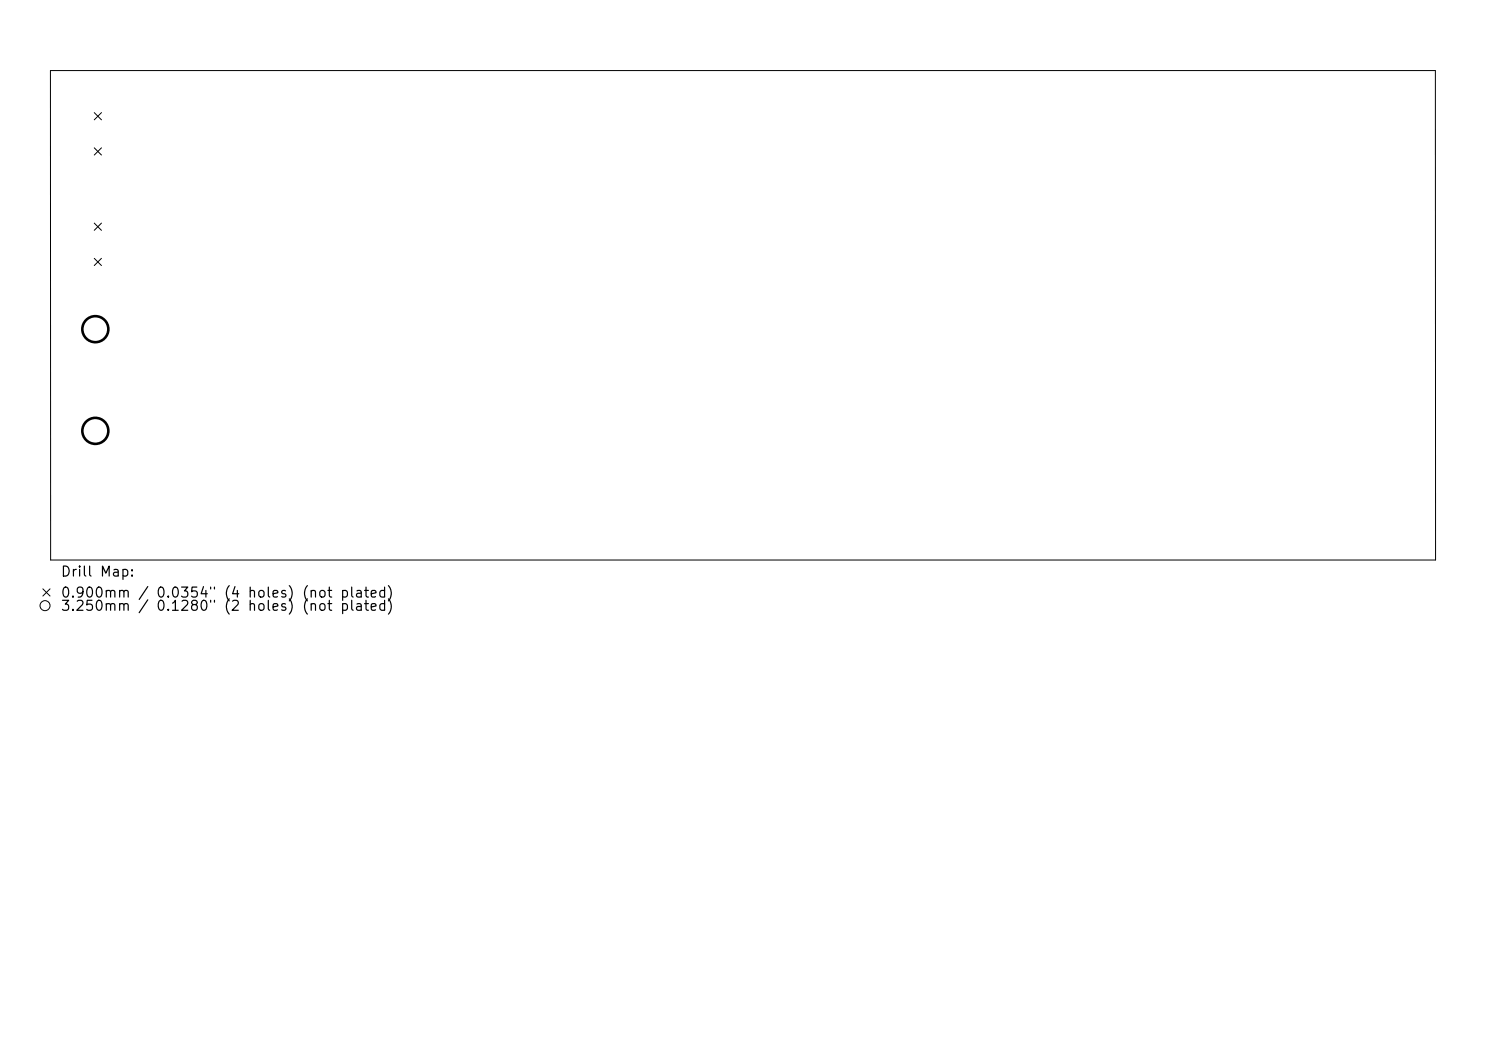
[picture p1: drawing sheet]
<svg xmlns="http://www.w3.org/2000/svg" width="297mm" height="210mm" viewBox="0 0 297 210" stroke-linecap="round" stroke-linejoin="round" font-family="sans-serif">
<defs><g id="words">
<g font-size="2">
<text x="12" y="115.7">Drill Map:</text>
<text x="12" y="119.9">0.900mm / 0.0354&quot; (4 holes) (not plated)</text>
<text x="12" y="122.6">3.250mm / 0.1280&quot; (2 holes) (not plated)</text>
</g>
</g></defs>
<g fill="none" stroke="#000" stroke-width=".2">
<path d="M10.1 14.1h276.8v97.8h-276.8zM18.8 22.5l1.5 1.4M18.8 29.5l1.5 1.5M20.3 22.5l-1.5 1.4M20.3 29.5l-1.5 1.5M18.8 44.6l1.5 1.4M18.8 51.6l1.5 1.5M20.3 44.6l-1.5 1.4M20.3 51.6l-1.5 1.5M8.6 117.7l1.4 1.4M10 117.7l-1.4 1.4"/>
<circle cx="9" cy="121" r="1"/>
</g>
<g fill="none" stroke="#000" stroke-width=".52">
<circle cx="19.1" cy="65.8" r="2.6"/>
<circle cx="19.1" cy="86.1" r="2.6"/>
</g>
<use href="#words"/>
</svg>
